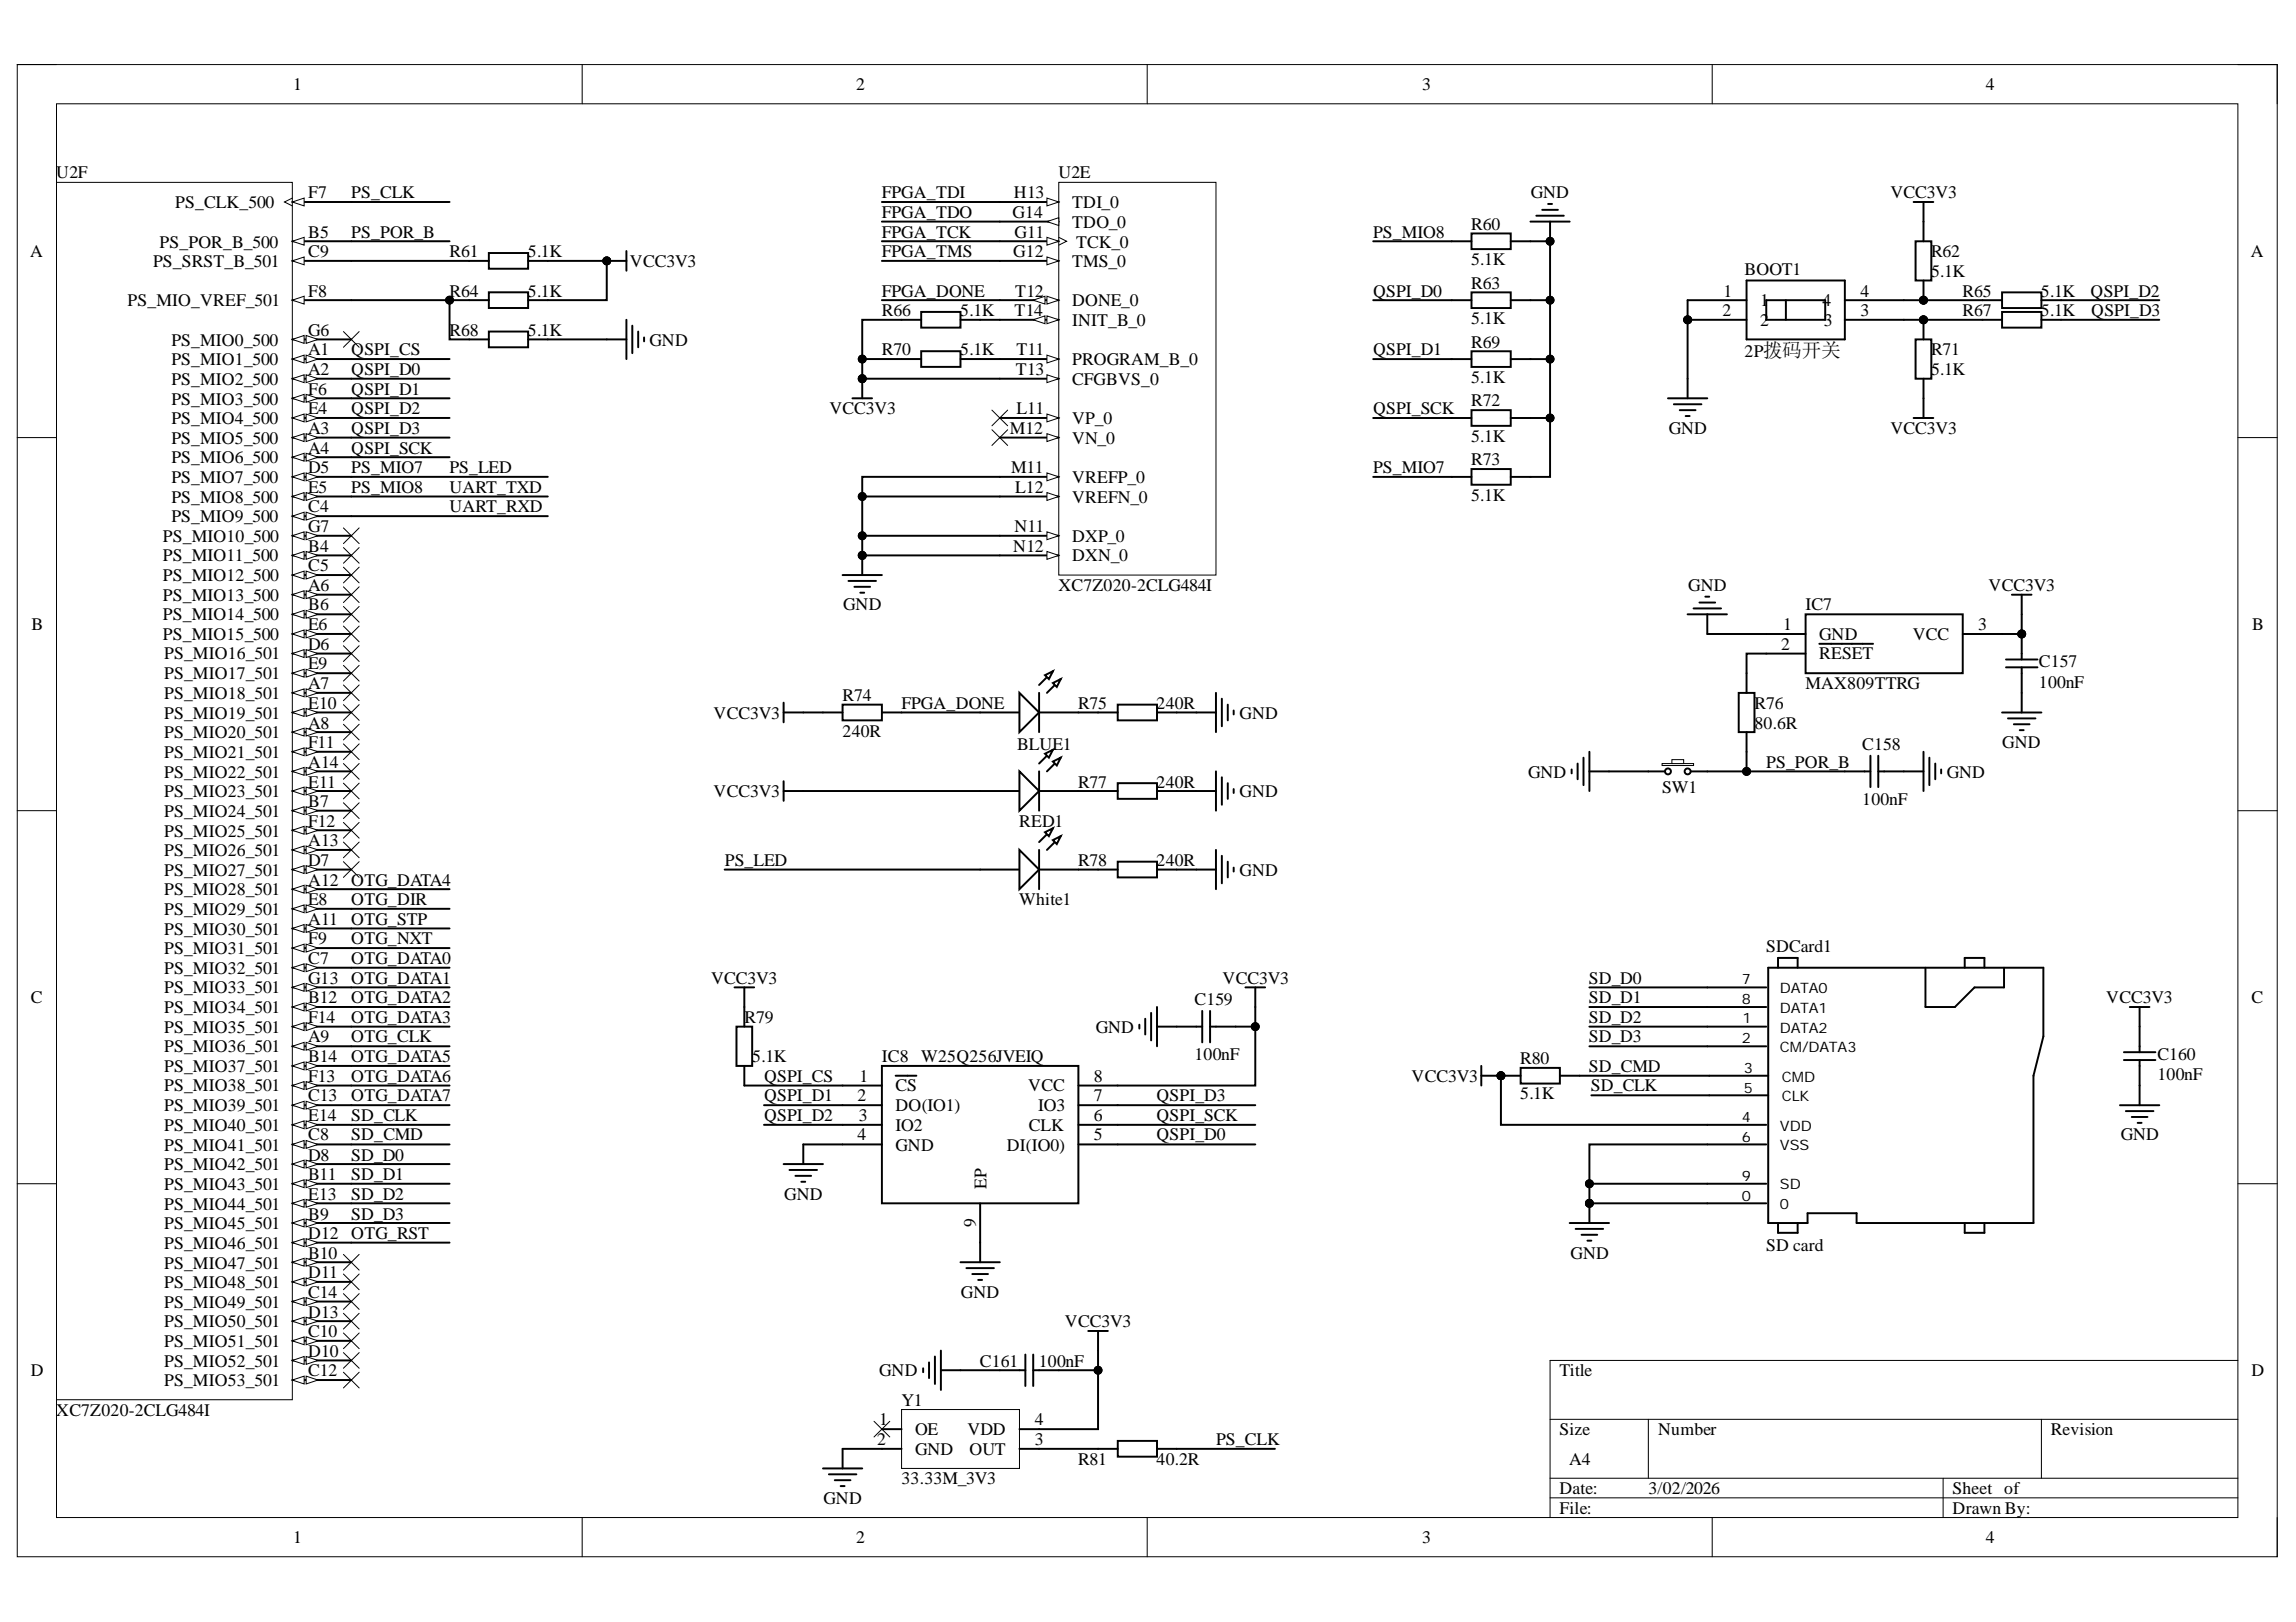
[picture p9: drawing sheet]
<svg xmlns="http://www.w3.org/2000/svg" width="297mm" height="210mm" viewBox="0 0 297 210" stroke-linecap="round" stroke-linejoin="round" font-family="sans-serif">
<defs><g id="words">
<g font-size="3.5">
<text x="248" y="38.1">PIR6201</text>
<text x="248" y="43.4">PIR7102</text>
<text x="260.7" y="83.9">PIC15702</text>
</g>
<g font-size="2.3">
<text x="37.9" y="11.7">1</text>
<text x="110.8" y="11.7">2</text>
<text x="184" y="11.7">3</text>
<text x="256.9" y="11.7">4</text>
<text x="7.3" y="23.1">U2F</text>
<text x="136.9" y="23.1">U2E</text>
<text x="22.7" y="26.9">PS_CLK_500</text>
<text x="39.9" y="25.6">F7</text>
<text x="45.4" y="25.6">PS_CLK</text>
<text x="114.1" y="25.6">FPGA_TDI</text>
<text x="114.1" y="28.2">FPGA_TDO</text>
<text x="131" y="28.2">G14</text>
<text x="131.2" y="25.6">H13</text>
<text x="138.7" y="29.5">TDO_0</text>
<text x="138.7" y="26.9">TDI_0</text>
<text x="190.3" y="29.8">R60</text>
<text x="198" y="25.6">GND</text>
<text x="244.6" y="25.6">VCC3V3</text>
<text x="3.9" y="33.3">A</text>
<text x="19.8" y="34.6">PS_SRST_B_501</text>
<text x="20.6" y="32">PS_POR_B_500</text>
<text x="39.9" y="33.3">C9</text>
<text x="39.9" y="30.8">B5</text>
<text x="45.4" y="30.8">PS_POR_B</text>
<text x="58.1" y="33.3">R61</text>
<text x="68.3" y="33.3">5.1K</text>
<text x="81.5" y="34.6">VCC3V3</text>
<text x="114.1" y="33.3">FPGA_TMS</text>
<text x="114.1" y="30.8">FPGA_TCK</text>
<text x="131.1" y="33.3">G12</text>
<text x="131.3" y="30.8">G11</text>
<text x="138.7" y="34.6">TMS_0</text>
<text x="139.2" y="32">TCK_0</text>
<text x="177.6" y="30.8">PS_MIO8</text>
<text x="190.3" y="34.3">5.1K</text>
<text x="225.7" y="35.6">BOOT1</text>
<text x="249.8" y="35.9">5.1K</text>
<text x="249.8" y="33.3">R62</text>
<text x="291.2" y="33.3">A</text>
<text x="16.5" y="39.7">PS_MIO_VREF_501</text>
<text x="39.9" y="38.4">F8</text>
<text x="58.1" y="38.4">R64</text>
<text x="68.3" y="38.4">5.1K</text>
<text x="114.1" y="38.4">FPGA_DONE</text>
<text x="114.1" y="40.9">R66</text>
<text x="124.2" y="40.9">5.1K</text>
<text x="131.3" y="40.9">T14</text>
<text x="131.3" y="38.4">T12</text>
<text x="138.7" y="39.7">DONE_0</text>
<text x="177.6" y="38.4">QSPI_D0</text>
<text x="190.3" y="41.9">5.1K</text>
<text x="190.3" y="37.4">R63</text>
<text x="222.8" y="40.9">2</text>
<text x="223" y="38.4">1</text>
<text x="227.7" y="39.7">1</text>
<text x="235.8" y="39.7">4</text>
<text x="240.7" y="40.9">3</text>
<text x="240.7" y="38.4">4</text>
<text x="253.9" y="38.4">R65</text>
<text x="253.9" y="40.9">R67</text>
<text x="264" y="38.4">5.1K</text>
<text x="264" y="40.9">5.1K</text>
<text x="270.5" y="38.4">QSPI_D2</text>
<text x="270.6" y="40.9">QSPI_D3</text>
<text x="22.2" y="47.3">PS_MIO1_500</text>
<text x="22.2" y="44.7">PS_MIO0_500</text>
<text x="39.9" y="46">A1</text>
<text x="39.9" y="43.5">G6</text>
<text x="45.4" y="46">QSPI_CS</text>
<text x="58.1" y="43.5">R68</text>
<text x="68.3" y="43.5">5.1K</text>
<text x="84" y="44.7">GND</text>
<text x="114.1" y="46">R70</text>
<text x="124.2" y="46">5.1K</text>
<text x="131.5" y="46">T11</text>
<text x="138.7" y="47.3">PROGRAM_B_0</text>
<text x="138.7" y="42.2">INIT_B_0</text>
<text x="177.6" y="46">QSPI_D1</text>
<text x="190.3" y="45">R69</text>
<text x="225.7" y="46.3">2P拨码开关</text>
<text x="227.7" y="42.2">2</text>
<text x="235.9" y="42.2">3</text>
<text x="249.8" y="46">R71</text>
<text x="22.2" y="52.3">PS_MIO3_500</text>
<text x="22.2" y="49.8">PS_MIO2_500</text>
<text x="39.9" y="53.6">E4</text>
<text x="39.9" y="51.1">F6</text>
<text x="39.9" y="48.5">A2</text>
<text x="45.4" y="48.5">QSPI_D0</text>
<text x="45.4" y="51.1">QSPI_D1</text>
<text x="45.4" y="53.6">QSPI_D2</text>
<text x="107.3" y="53.6">VCC3V3</text>
<text x="131.4" y="48.5">T13</text>
<text x="131.5" y="53.6">L11</text>
<text x="138.7" y="49.8">CFGBVS_0</text>
<text x="177.6" y="53.6">QSPI_SCK</text>
<text x="190.3" y="49.6">5.1K</text>
<text x="190.3" y="52.6">R72</text>
<text x="249.8" y="48.5">5.1K</text>
<text x="22.2" y="60">PS_MIO6_500</text>
<text x="22.2" y="57.4">PS_MIO5_500</text>
<text x="22.2" y="54.9">PS_MIO4_500</text>
<text x="39.9" y="58.7">A4</text>
<text x="39.9" y="56.2">A3</text>
<text x="45.4" y="56.2">QSPI_D3</text>
<text x="45.4" y="58.7">QSPI_SCK</text>
<text x="130.7" y="56.2">M12</text>
<text x="138.7" y="57.4">VN_0</text>
<text x="138.7" y="54.9">VP_0</text>
<text x="190.3" y="57.2">5.1K</text>
<text x="215.9" y="56.2">GND</text>
<text x="244.6" y="56.2">VCC3V3</text>
<text x="22.2" y="65">PS_MIO8_500</text>
<text x="22.2" y="62.5">PS_MIO7_500</text>
<text x="39.9" y="63.8">E5</text>
<text x="39.9" y="61.2">D5</text>
<text x="45.4" y="61.2">PS_MIO7</text>
<text x="45.4" y="63.8">PS_MIO8</text>
<text x="58.1" y="63.8">UART_TXD</text>
<text x="58.1" y="61.2">PS_LED</text>
<text x="130.8" y="61.2">M11</text>
<text x="131.3" y="63.8">L12</text>
<text x="138.7" y="65">VREFN_0</text>
<text x="138.7" y="62.5">VREFP_0</text>
<text x="177.6" y="61.2">PS_MIO7</text>
<text x="190.3" y="64.8">5.1K</text>
<text x="190.3" y="60.2">R73</text>
<text x="21.1" y="70.1">PS_MIO10_500</text>
<text x="22.2" y="67.6">PS_MIO9_500</text>
<text x="39.9" y="71.4">B4</text>
<text x="39.9" y="68.8">G7</text>
<text x="39.9" y="66.3">C4</text>
<text x="58.1" y="66.3">UART_RXD</text>
<text x="131.1" y="71.4">N12</text>
<text x="131.3" y="68.8">N11</text>
<text x="138.7" y="70.1">DXP_0</text>
<text x="21.1" y="77.7">PS_MIO13_500</text>
<text x="21.1" y="75.2">PS_MIO12_500</text>
<text x="21.1" y="72.6">PS_MIO11_500</text>
<text x="39.9" y="76.5">A6</text>
<text x="39.9" y="73.9">C5</text>
<text x="136.9" y="76.5">XC7Z020-2CLG484I</text>
<text x="138.7" y="72.6">DXN_0</text>
<text x="218.4" y="76.5">GND</text>
<text x="257.3" y="76.5">VCC3V3</text>
<text x="4.1" y="81.5">B</text>
<text x="21.1" y="82.8">PS_MIO15_500</text>
<text x="21.1" y="80.3">PS_MIO14_500</text>
<text x="39.9" y="81.5">E6</text>
<text x="39.9" y="79">B6</text>
<text x="109.1" y="79">GND</text>
<text x="230.7" y="81.5">1</text>
<text x="233.6" y="79">IC7</text>
<text x="235.3" y="82.8">GND</text>
<text x="247.5" y="82.8">VCC</text>
<text x="255.9" y="81.5">3</text>
<text x="291.4" y="81.5">B</text>
<text x="21.2" y="87.9">PS_MIO17_501</text>
<text x="21.2" y="85.3">PS_MIO16_501</text>
<text x="39.9" y="89.2">A7</text>
<text x="39.9" y="86.6">E9</text>
<text x="39.9" y="84.1">D6</text>
<text x="230.4" y="84.1">2</text>
<text x="233.6" y="89.2">MAX809TTRG</text>
<text x="235.3" y="85.3">RESET</text>
<text x="263.8" y="89">100nF</text>
<text x="263.8" y="86.3">C157</text>
<text x="21.2" y="95.6">PS_MIO20_501</text>
<text x="21.2" y="93">PS_MIO19_501</text>
<text x="21.2" y="90.5">PS_MIO18_501</text>
<text x="39.9" y="94.3">A8</text>
<text x="39.9" y="91.8">E10</text>
<text x="92.3" y="93">VCC3V3</text>
<text x="109" y="95.3">240R</text>
<text x="109" y="90.7">R74</text>
<text x="116.6" y="91.8">FPGA_DONE</text>
<text x="139.5" y="91.8">R75</text>
<text x="149.6" y="91.8">240R</text>
<text x="160.4" y="93">GND</text>
<text x="227" y="94.3">80.6R</text>
<text x="227" y="91.8">R76</text>
<text x="21.2" y="100.6">PS_MIO22_501</text>
<text x="21.2" y="98.1">PS_MIO21_501</text>
<text x="39.9" y="101.9">E11</text>
<text x="39.9" y="99.4">A14</text>
<text x="39.9" y="96.8">F11</text>
<text x="131.6" y="97.1">BLUE1</text>
<text x="139.5" y="101.9">R77</text>
<text x="149.6" y="101.9">240R</text>
<text x="197.7" y="100.6">GND</text>
<text x="228.5" y="99.4">PS_POR_B</text>
<text x="240.9" y="97.1">C158</text>
<text x="251.9" y="100.6">GND</text>
<text x="259" y="96.8">GND</text>
<text x="21.2" y="105.7">PS_MIO24_501</text>
<text x="21.2" y="103.2">PS_MIO23_501</text>
<text x="39.9" y="107">F12</text>
<text x="39.9" y="104.4">B7</text>
<text x="92.3" y="103.2">VCC3V3</text>
<text x="131.8" y="107">RED1</text>
<text x="160.4" y="103.2">GND</text>
<text x="215" y="102.7">SW1</text>
<text x="240.9" y="104.2">100nF</text>
<text x="21.2" y="113.3">PS_MIO27_501</text>
<text x="21.2" y="110.8">PS_MIO26_501</text>
<text x="21.2" y="108.3">PS_MIO25_501</text>
<text x="39.9" y="112.1">D7</text>
<text x="39.9" y="109.5">A13</text>
<text x="93.8" y="112.1">PS_LED</text>
<text x="139.5" y="112.1">R78</text>
<text x="149.6" y="112.1">240R</text>
<text x="160.4" y="113.3">GND</text>
<text x="21.2" y="118.4">PS_MIO29_501</text>
<text x="21.2" y="115.9">PS_MIO28_501</text>
<text x="39.9" y="119.7">A11</text>
<text x="39.9" y="117.1">E8</text>
<text x="39.9" y="114.6">A12</text>
<text x="45.4" y="114.6">OTG_DATA4</text>
<text x="45.4" y="117.1">OTG_DIR</text>
<text x="45.4" y="119.7">OTG_STP</text>
<text x="131.8" y="117.1">White1</text>
<text x="21.2" y="123.5">PS_MIO31_501</text>
<text x="21.2" y="120.9">PS_MIO30_501</text>
<text x="39.9" y="124.7">C7</text>
<text x="39.9" y="122.2">F9</text>
<text x="45.4" y="122.2">OTG_NXT</text>
<text x="45.4" y="124.7">OTG_DATA0</text>
<text x="228.5" y="123.2">SDCard1</text>
<text x="4" y="129.8">C</text>
<text x="21.2" y="131.1">PS_MIO34_501</text>
<text x="21.2" y="128.6">PS_MIO33_501</text>
<text x="21.2" y="126">PS_MIO32_501</text>
<text x="39.9" y="129.8">B12</text>
<text x="39.9" y="127.3">G13</text>
<text x="45.4" y="127.3">OTG_DATA1</text>
<text x="45.4" y="129.8">OTG_DATA2</text>
<text x="92" y="127.3">VCC3V3</text>
<text x="154.5" y="130.1">C159</text>
<text x="158.2" y="127.3">VCC3V3</text>
<text x="205.6" y="127.3">SD_D0</text>
<text x="205.6" y="129.8">SD_D1</text>
<text x="272.5" y="129.8">VCC3V3</text>
<text x="291.3" y="129.8">C</text>
<text x="21.2" y="136.2">PS_MIO36_501</text>
<text x="21.2" y="133.6">PS_MIO35_501</text>
<text x="39.9" y="137.4">B14</text>
<text x="39.9" y="134.9">A9</text>
<text x="39.9" y="132.4">F14</text>
<text x="45.4" y="137.4">OTG_DATA5</text>
<text x="45.4" y="134.9">OTG_CLK</text>
<text x="45.4" y="132.4">OTG_DATA3</text>
<text x="96.3" y="132.4">R79</text>
<text x="97.3" y="137.4">5.1K</text>
<text x="114.1" y="137.4">IC8</text>
<text x="119.2" y="137.4">W25Q256JVEIQ</text>
<text x="141.8" y="133.6">GND</text>
<text x="154.5" y="137.2">100nF</text>
<text x="196.7" y="137.7">R80</text>
<text x="205.6" y="132.4">SD_D2</text>
<text x="205.6" y="134.9">SD_D3</text>
<text x="279.1" y="137.2">C160</text>
<text x="21.2" y="143.8">PS_MIO39_501</text>
<text x="21.2" y="141.2">PS_MIO38_501</text>
<text x="21.2" y="138.7">PS_MIO37_501</text>
<text x="39.9" y="142.5">C13</text>
<text x="39.9" y="140">F13</text>
<text x="45.4" y="142.5">OTG_DATA7</text>
<text x="45.4" y="140">OTG_DATA6</text>
<text x="98.8" y="140">QSPI_CS</text>
<text x="98.8" y="142.5">QSPI_D1</text>
<text x="110.9" y="142.5">2</text>
<text x="111.2" y="140">1</text>
<text x="115.9" y="141.2">CS</text>
<text x="115.9" y="143.8">DO(IO1)</text>
<text x="133" y="141.2">VCC</text>
<text x="134.3" y="143.8">IO3</text>
<text x="141.5" y="140">8</text>
<text x="141.5" y="142.5">7</text>
<text x="149.6" y="142.5">QSPI_D3</text>
<text x="182.6" y="140">VCC3V3</text>
<text x="196.7" y="142.3">5.1K</text>
<text x="205.6" y="138.7">SD_CMD</text>
<text x="205.8" y="141.2">SD_CLK</text>
<text x="279.1" y="139.7">100nF</text>
<text x="21.2" y="148.9">PS_MIO41_501</text>
<text x="21.2" y="146.3">PS_MIO40_501</text>
<text x="39.9" y="147.6">C8</text>
<text x="39.9" y="145">E14</text>
<text x="45.4" y="147.6">SD_CMD</text>
<text x="45.4" y="145">SD_CLK</text>
<text x="98.8" y="145">QSPI_D2</text>
<text x="110.9" y="147.6">4</text>
<text x="111.1" y="145">3</text>
<text x="115.9" y="146.3">IO2</text>
<text x="115.9" y="148.9">GND</text>
<text x="130.2" y="148.9">DI(IO0)</text>
<text x="133.1" y="146.3">CLK</text>
<text x="141.5" y="145">6</text>
<text x="141.5" y="147.6">5</text>
<text x="149.6" y="145">QSPI_SCK</text>
<text x="149.6" y="147.6">QSPI_D0</text>
<text x="274.4" y="147.6">GND</text>
<text x="21.2" y="154">PS_MIO43_501</text>
<text x="21.2" y="151.5">PS_MIO42_501</text>
<text x="39.9" y="155.3">E13</text>
<text x="39.9" y="152.7">B11</text>
<text x="39.9" y="150.2">D8</text>
<text x="45.4" y="155.3">SD_D2</text>
<text x="45.4" y="152.7">SD_D1</text>
<text x="45.4" y="150.2">SD_D0</text>
<text x="101.5" y="155.3">GND</text>
<text x="127.6" y="153.9" transform="rotate(-90 127.6 153.9)">EP</text>
<text x="21.2" y="161.6">PS_MIO46_501</text>
<text x="21.2" y="159.1">PS_MIO45_501</text>
<text x="21.2" y="156.5">PS_MIO44_501</text>
<text x="39.9" y="160.4">D12</text>
<text x="39.9" y="157.8">B9</text>
<text x="45.4" y="157.8">SD_D3</text>
<text x="45.4" y="160.4">OTG_RST</text>
<text x="126.3" y="158.8" transform="rotate(-90 126.3 158.8)">9</text>
<text x="228.5" y="161.9">SD card</text>
<text x="21.2" y="166.7">PS_MIO48_501</text>
<text x="21.2" y="164.2">PS_MIO47_501</text>
<text x="39.9" y="168">C14</text>
<text x="39.9" y="165.4">D11</text>
<text x="39.9" y="162.9">B10</text>
<text x="124.3" y="168">GND</text>
<text x="203.2" y="162.9">GND</text>
<text x="21.2" y="171.8">PS_MIO50_501</text>
<text x="21.2" y="169.2">PS_MIO49_501</text>
<text x="39.9" y="173">C10</text>
<text x="39.9" y="170.5">D13</text>
<text x="137.8" y="171.8">VCC3V3</text>
<text x="4" y="178.1">D</text>
<text x="21.2" y="179.4">PS_MIO53_501</text>
<text x="21.2" y="176.8">PS_MIO52_501</text>
<text x="21.2" y="174.3">PS_MIO51_501</text>
<text x="39.9" y="178.1">C12</text>
<text x="39.9" y="175.6">D10</text>
<text x="113.7" y="178.1">GND</text>
<text x="126.8" y="176.8">C161</text>
<text x="134.4" y="176.8">100nF</text>
<text x="201.8" y="178.1">Title</text>
<text x="291.3" y="178.1">D</text>
<text x="7.3" y="183.2">XC7Z020-2CLG484I</text>
<text x="113.7" y="184.5">1</text>
<text x="116.6" y="181.9">Y1</text>
<text x="118.4" y="185.7">OE</text>
<text x="125.2" y="185.7">VDD</text>
<text x="133.9" y="184.5">4</text>
<text x="201.8" y="185.7">Size</text>
<text x="214.5" y="185.7">Number</text>
<text x="265.3" y="185.7">Revision</text>
<text x="113.5" y="187">2</text>
<text x="118.4" y="188.3">GND</text>
<text x="125.4" y="188.3">OUT</text>
<text x="133.9" y="187">3</text>
<text x="139.5" y="189.5">R81</text>
<text x="149.6" y="189.5">40.2R</text>
<text x="157.3" y="187">PS_CLK</text>
<text x="203" y="189.5">A4</text>
<text x="106.5" y="194.6">GND</text>
<text x="116.6" y="192.1">33.33M_3V3</text>
<text x="201.8" y="193.3">Date:</text>
<text x="201.8" y="195.9">File:</text>
<text x="213.3" y="193.3">3/02/2026</text>
<text x="252.6" y="193.3">Sheet of</text>
<text x="252.6" y="195.9">Drawn By:</text>
<text x="37.9" y="199.7">1</text>
<text x="110.8" y="199.7">2</text>
<text x="184" y="199.7">3</text>
<text x="256.9" y="199.7">4</text>
</g>
<g font-size="1.9">
<text x="225.4" y="127.4">7</text>
<text x="225.4" y="129.9">8</text>
<text x="230.3" y="128.6">DATA0</text>
<text x="230.3" y="131.1">DATA1</text>
<text x="225.4" y="135">2</text>
<text x="225.4" y="132.4">1</text>
<text x="230.3" y="133.6">DATA2</text>
<text x="230.3" y="136.2">CM/DATA3</text>
<text x="225.6" y="138.9">3</text>
<text x="225.6" y="141.4">5</text>
<text x="230.5" y="140">CMD</text>
<text x="230.5" y="142.5">CLK</text>
<text x="225.4" y="145.2">4</text>
<text x="225.4" y="147.8">6</text>
<text x="230.3" y="146.3">VDD</text>
<text x="230.3" y="148.9">VSS</text>
<text x="225.4" y="152.8">9</text>
<text x="225.4" y="155.4">0</text>
<text x="230.3" y="153.9">SD</text>
<text x="230.3" y="156.5">0</text>
</g>
<g font-size="1.1">
<text x="217.7" y="41.7">PIBOOT102</text>
<text x="193.3" y="139.4">PIR8002</text>
</g>
</g></defs>
<path d="M2.2 8.4h292.4v193.1h-292.4z" fill="none" stroke="#000" stroke-width=".13"/>
<path d="M7.3 13.4h282.2v183h-282.2z" fill-rule="evenodd" fill="#fff"/>
<g fill="none" stroke="#000" stroke-width=".13">
<path d="M2.2 8.4h5.1M7.3 13.4h282.2v183h-282.2zM75.3 8.4v5M148.4 8.4v5M221.5 8.4v5M289.5 8.4h5.1v5M2.2 56.6h5.1M289.5 56.6h5.1M2.2 104.9h5.1M289.5 104.9h5.1M2.2 153.2h5.1M289.5 153.2h5.1"/>
<path d="M289.5 176.1h-89v20.3M75.3 196.4v5.1M148.4 196.4v5.1M200.5 183.7h89M200.5 191.3h89M200.5 193.8h89M213.3 183.7v7.6M221.5 196.4v5.1M251.4 191.3v5.1M264.1 183.7v7.6M294.6 196.4v5.1"/>
</g>
<path d="M7.3 23.6h30.5v157.5h-30.5z" fill-rule="evenodd" fill="#fff"/>
<path d="M7.3 23.6h30.5v157.5h-30.5z" fill="none" stroke="#000" stroke-width=".13"/>
<path d="M37.8 178.6h7.6" fill="none" stroke="#000" stroke-width=".25"/>
<path d="M37.8 178.6l1.6-.5v1z" fill="#fff"/>
<path d="M37.8 178.6l1.6-.5v1z" fill="none" stroke="#000" stroke-width=".13"/>
<path d="M39.6 178.1l1.5 .5-1.5 .5z" fill="#fff"/>
<path d="M39.6 178.1l1.5 .5-1.5 .5z" fill="none" stroke="#000" stroke-width=".13"/>
<path d="M37.8 176.1h7.6" fill="none" stroke="#000" stroke-width=".25"/>
<path d="M37.8 176.1l1.6-.6v1.1z" fill="#fff"/>
<path d="M37.8 176.1l1.6-.6v1.1z" fill="none" stroke="#000" stroke-width=".13"/>
<path d="M39.6 175.5l1.5 .6-1.5 .5z" fill="#fff"/>
<path d="M39.6 175.5l1.5 .6-1.5 .5z" fill="none" stroke="#000" stroke-width=".13"/>
<path d="M37.8 173.5h7.6" fill="none" stroke="#000" stroke-width=".25"/>
<path d="M37.8 173.5l1.6-.5v1z" fill="#fff"/>
<path d="M37.8 173.5l1.6-.5v1z" fill="none" stroke="#000" stroke-width=".13"/>
<path d="M39.6 173l1.5 .5-1.5 .5z" fill="#fff"/>
<path d="M39.6 173l1.5 .5-1.5 .5z" fill="none" stroke="#000" stroke-width=".13"/>
<path d="M37.8 171h7.6" fill="none" stroke="#000" stroke-width=".25"/>
<path d="M37.8 171l1.5-.5v1z" fill="#fff"/>
<path d="M37.8 171l1.5-.5v1z" fill="none" stroke="#000" stroke-width=".13"/>
<path d="M39.6 170.5l1.5 .5-1.5 .5z" fill="#fff"/>
<path d="M39.6 170.5l1.5 .5-1.5 .5z" fill="none" stroke="#000" stroke-width=".13"/>
<path d="M37.8 168.4h7.6" fill="none" stroke="#000" stroke-width=".25"/>
<path d="M37.8 168.4l1.5-.5v1z" fill="#fff"/>
<path d="M37.8 168.4l1.5-.5v1z" fill="none" stroke="#000" stroke-width=".13"/>
<path d="M39.6 167.9l1.5 .5-1.5 .5z" fill="#fff"/>
<path d="M39.6 167.9l1.5 .5-1.5 .5z" fill="none" stroke="#000" stroke-width=".13"/>
<path d="M37.8 165.9h7.6" fill="none" stroke="#000" stroke-width=".25"/>
<path d="M37.8 165.9l1.5-.5v1z" fill="#fff"/>
<path d="M37.8 165.9l1.5-.5v1z" fill="none" stroke="#000" stroke-width=".13"/>
<path d="M39.6 165.4l1.5 .5-1.5 .5z" fill="#fff"/>
<path d="M39.6 165.4l1.5 .5-1.5 .5z" fill="none" stroke="#000" stroke-width=".13"/>
<path d="M37.8 163.3h7.6" fill="none" stroke="#000" stroke-width=".25"/>
<path d="M37.8 163.3l1.5-.5v1.1z" fill="#fff"/>
<path d="M37.8 163.3l1.5-.5v1.1z" fill="none" stroke="#000" stroke-width=".13"/>
<path d="M39.6 162.8l1.5 .5-1.5 .6z" fill="#fff"/>
<path d="M39.6 162.8l1.5 .5-1.5 .6z" fill="none" stroke="#000" stroke-width=".13"/>
<path d="M37.8 160.8h7.6" fill="none" stroke="#000" stroke-width=".25"/>
<path d="M37.8 160.8l1.5-.5v1z" fill="#fff"/>
<path d="M37.8 160.8l1.5-.5v1z" fill="none" stroke="#000" stroke-width=".13"/>
<path d="M39.6 160.3l1.5 .5-1.5 .5z" fill="#fff"/>
<path d="M39.6 160.3l1.5 .5-1.5 .5z" fill="none" stroke="#000" stroke-width=".13"/>
<path d="M37.8 158.3h7.6" fill="none" stroke="#000" stroke-width=".25"/>
<path d="M37.8 158.3l1.5-.5v1z" fill="#fff"/>
<path d="M37.8 158.3l1.5-.5v1z" fill="none" stroke="#000" stroke-width=".13"/>
<path d="M39.6 157.8l1.5 .5-1.5 .5z" fill="#fff"/>
<path d="M39.6 157.8l1.5 .5-1.5 .5z" fill="none" stroke="#000" stroke-width=".13"/>
<path d="M37.8 155.7h7.6" fill="none" stroke="#000" stroke-width=".25"/>
<path d="M37.8 155.7l1.5-.5v1z" fill="#fff"/>
<path d="M37.8 155.7l1.5-.5v1z" fill="none" stroke="#000" stroke-width=".13"/>
<path d="M39.6 155.2l1.5 .5-1.5 .5z" fill="#fff"/>
<path d="M39.6 155.2l1.5 .5-1.5 .5z" fill="none" stroke="#000" stroke-width=".13"/>
<path d="M37.8 153.2h7.6" fill="none" stroke="#000" stroke-width=".25"/>
<path d="M37.8 153.2l1.5-.5v1z" fill="#fff"/>
<path d="M37.8 153.2l1.5-.5v1z" fill="none" stroke="#000" stroke-width=".13"/>
<path d="M39.6 152.7l1.5 .5-1.5 .5z" fill="#fff"/>
<path d="M39.6 152.7l1.5 .5-1.5 .5z" fill="none" stroke="#000" stroke-width=".13"/>
<path d="M37.8 150.6h7.6" fill="none" stroke="#000" stroke-width=".25"/>
<path d="M37.8 150.6l1.5-.5v1.1z" fill="#fff"/>
<path d="M37.8 150.6l1.5-.5v1.1z" fill="none" stroke="#000" stroke-width=".13"/>
<path d="M39.6 150.1l1.5 .5-1.5 .6z" fill="#fff"/>
<path d="M39.6 150.1l1.5 .5-1.5 .6z" fill="none" stroke="#000" stroke-width=".13"/>
<path d="M37.8 148.1h7.6" fill="none" stroke="#000" stroke-width=".25"/>
<path d="M37.8 148.1l1.5-.5v1z" fill="#fff"/>
<path d="M37.8 148.1l1.5-.5v1z" fill="none" stroke="#000" stroke-width=".13"/>
<path d="M39.6 147.6l1.5 .5-1.5 .5z" fill="#fff"/>
<path d="M39.6 147.6l1.5 .5-1.5 .5z" fill="none" stroke="#000" stroke-width=".13"/>
<path d="M37.8 145.6h7.6" fill="none" stroke="#000" stroke-width=".25"/>
<path d="M37.8 145.6l1.5-.5v1z" fill="#fff"/>
<path d="M37.8 145.6l1.5-.5v1z" fill="none" stroke="#000" stroke-width=".13"/>
<path d="M39.6 145.1l1.5 .5-1.5 .5z" fill="#fff"/>
<path d="M39.6 145.1l1.5 .5-1.5 .5z" fill="none" stroke="#000" stroke-width=".13"/>
<path d="M37.8 143h7.6" fill="none" stroke="#000" stroke-width=".25"/>
<path d="M37.8 143l1.5-.5v1z" fill="#fff"/>
<path d="M37.8 143l1.5-.5v1z" fill="none" stroke="#000" stroke-width=".13"/>
<path d="M39.6 142.5l1.5 .5-1.5 .5z" fill="#fff"/>
<path d="M39.6 142.5l1.5 .5-1.5 .5z" fill="none" stroke="#000" stroke-width=".13"/>
<path d="M37.8 140.5h7.6" fill="none" stroke="#000" stroke-width=".25"/>
<path d="M37.8 140.5l1.5-.5v1z" fill="#fff"/>
<path d="M37.8 140.5l1.5-.5v1z" fill="none" stroke="#000" stroke-width=".13"/>
<path d="M39.6 140l1.5 .5-1.5 .5z" fill="#fff"/>
<path d="M39.6 140l1.5 .5-1.5 .5z" fill="none" stroke="#000" stroke-width=".13"/>
<path d="M37.8 137.9h7.6" fill="none" stroke="#000" stroke-width=".25"/>
<path d="M37.8 137.9l1.5-.5v1z" fill="#fff"/>
<path d="M37.8 137.9l1.5-.5v1z" fill="none" stroke="#000" stroke-width=".13"/>
<path d="M39.6 137.4l1.5 .5-1.5 .5z" fill="#fff"/>
<path d="M39.6 137.4l1.5 .5-1.5 .5z" fill="none" stroke="#000" stroke-width=".13"/>
<path d="M37.8 135.4h7.6" fill="none" stroke="#000" stroke-width=".25"/>
<path d="M37.8 135.4l1.5-.5v1z" fill="#fff"/>
<path d="M37.8 135.4l1.5-.5v1z" fill="none" stroke="#000" stroke-width=".13"/>
<path d="M39.6 134.9l1.5 .5-1.5 .5z" fill="#fff"/>
<path d="M39.6 134.9l1.5 .5-1.5 .5z" fill="none" stroke="#000" stroke-width=".13"/>
<path d="M37.8 132.9h7.6" fill="none" stroke="#000" stroke-width=".25"/>
<path d="M37.8 132.9l1.5-.6v1.1z" fill="#fff"/>
<path d="M37.8 132.9l1.5-.6v1.1z" fill="none" stroke="#000" stroke-width=".13"/>
<path d="M39.6 132.3l1.5 .6-1.5 .5z" fill="#fff"/>
<path d="M39.6 132.3l1.5 .6-1.5 .5z" fill="none" stroke="#000" stroke-width=".13"/>
<path d="M37.8 130.3h7.6" fill="none" stroke="#000" stroke-width=".25"/>
<path d="M37.8 130.3l1.5-.5v1z" fill="#fff"/>
<path d="M37.8 130.3l1.5-.5v1z" fill="none" stroke="#000" stroke-width=".13"/>
<path d="M39.6 129.8l1.5 .5-1.5 .5z" fill="#fff"/>
<path d="M39.6 129.8l1.5 .5-1.5 .5z" fill="none" stroke="#000" stroke-width=".13"/>
<path d="M37.8 127.8h7.6" fill="none" stroke="#000" stroke-width=".25"/>
<path d="M37.8 127.8l1.5-.5v1z" fill="#fff"/>
<path d="M37.8 127.8l1.5-.5v1z" fill="none" stroke="#000" stroke-width=".13"/>
<path d="M39.6 127.3l1.5 .5-1.5 .5z" fill="#fff"/>
<path d="M39.6 127.3l1.5 .5-1.5 .5z" fill="none" stroke="#000" stroke-width=".13"/>
<path d="M37.8 125.2h7.6" fill="none" stroke="#000" stroke-width=".25"/>
<path d="M37.8 125.2l1.5-.5v1z" fill="#fff"/>
<path d="M37.8 125.2l1.5-.5v1z" fill="none" stroke="#000" stroke-width=".13"/>
<path d="M39.6 124.7l1.5 .5-1.5 .5z" fill="#fff"/>
<path d="M39.6 124.7l1.5 .5-1.5 .5z" fill="none" stroke="#000" stroke-width=".13"/>
<path d="M37.8 122.7h7.6" fill="none" stroke="#000" stroke-width=".25"/>
<path d="M37.8 122.7l1.5-.5v1z" fill="#fff"/>
<path d="M37.8 122.7l1.5-.5v1z" fill="none" stroke="#000" stroke-width=".13"/>
<path d="M39.6 122.2l1.5 .5-1.5 .5z" fill="#fff"/>
<path d="M39.6 122.2l1.5 .5-1.5 .5z" fill="none" stroke="#000" stroke-width=".13"/>
<path d="M37.8 120.2h7.6" fill="none" stroke="#000" stroke-width=".25"/>
<path d="M37.8 120.2l1.5-.6v1.1z" fill="#fff"/>
<path d="M37.8 120.2l1.5-.6v1.1z" fill="none" stroke="#000" stroke-width=".13"/>
<path d="M39.6 119.6l1.5 .6-1.5 .5z" fill="#fff"/>
<path d="M39.6 119.6l1.5 .6-1.5 .5z" fill="none" stroke="#000" stroke-width=".13"/>
<path d="M37.8 117.6h7.6" fill="none" stroke="#000" stroke-width=".25"/>
<path d="M37.8 117.6l1.5-.5v1z" fill="#fff"/>
<path d="M37.8 117.6l1.5-.5v1z" fill="none" stroke="#000" stroke-width=".13"/>
<path d="M39.6 117.1l1.5 .5-1.5 .5z" fill="#fff"/>
<path d="M39.6 117.1l1.5 .5-1.5 .5z" fill="none" stroke="#000" stroke-width=".13"/>
<path d="M37.8 115.1h7.6" fill="none" stroke="#000" stroke-width=".25"/>
<path d="M37.8 115.1l1.5-.5v1z" fill="#fff"/>
<path d="M37.8 115.1l1.5-.5v1z" fill="none" stroke="#000" stroke-width=".13"/>
<path d="M39.6 114.6l1.5 .5-1.5 .5z" fill="#fff"/>
<path d="M39.6 114.6l1.5 .5-1.5 .5z" fill="none" stroke="#000" stroke-width=".13"/>
<path d="M37.8 112.5h7.6" fill="none" stroke="#000" stroke-width=".25"/>
<path d="M37.8 112.5l1.5-.5v1z" fill="#fff"/>
<path d="M37.8 112.5l1.5-.5v1z" fill="none" stroke="#000" stroke-width=".13"/>
<path d="M39.6 112l1.5 .5-1.5 .5z" fill="#fff"/>
<path d="M39.6 112l1.5 .5-1.5 .5z" fill="none" stroke="#000" stroke-width=".13"/>
<path d="M37.8 110h7.6" fill="none" stroke="#000" stroke-width=".25"/>
<path d="M37.8 110l1.5-.5v1z" fill="#fff"/>
<path d="M37.8 110l1.5-.5v1z" fill="none" stroke="#000" stroke-width=".13"/>
<path d="M39.6 109.5l1.5 .5-1.5 .5z" fill="#fff"/>
<path d="M39.6 109.5l1.5 .5-1.5 .5z" fill="none" stroke="#000" stroke-width=".13"/>
<path d="M37.8 107.4h7.6" fill="none" stroke="#000" stroke-width=".25"/>
<path d="M37.8 107.4l1.5-.5v1.1z" fill="#fff"/>
<path d="M37.8 107.4l1.5-.5v1.1z" fill="none" stroke="#000" stroke-width=".13"/>
<path d="M39.6 106.9l1.5 .5-1.5 .6z" fill="#fff"/>
<path d="M39.6 106.9l1.5 .5-1.5 .6z" fill="none" stroke="#000" stroke-width=".13"/>
<path d="M37.8 104.9h7.6" fill="none" stroke="#000" stroke-width=".25"/>
<path d="M37.8 104.9l1.5-.5v1z" fill="#fff"/>
<path d="M37.8 104.9l1.5-.5v1z" fill="none" stroke="#000" stroke-width=".13"/>
<path d="M39.6 104.4l1.5 .5-1.5 .5z" fill="#fff"/>
<path d="M39.6 104.4l1.5 .5-1.5 .5z" fill="none" stroke="#000" stroke-width=".13"/>
<path d="M37.8 102.4h7.6" fill="none" stroke="#000" stroke-width=".25"/>
<path d="M37.8 102.4l1.5-.5v1z" fill="#fff"/>
<path d="M37.8 102.4l1.5-.5v1z" fill="none" stroke="#000" stroke-width=".13"/>
<path d="M39.6 101.9l1.5 .5-1.5 .5z" fill="#fff"/>
<path d="M39.6 101.9l1.5 .5-1.5 .5z" fill="none" stroke="#000" stroke-width=".13"/>
<path d="M37.8 99.8h7.6" fill="none" stroke="#000" stroke-width=".25"/>
<path d="M37.8 99.8l1.5-.5v1z" fill="#fff"/>
<path d="M37.8 99.8l1.5-.5v1z" fill="none" stroke="#000" stroke-width=".13"/>
<path d="M39.6 99.3l1.5 .5-1.5 .5z" fill="#fff"/>
<path d="M39.6 99.3l1.5 .5-1.5 .5z" fill="none" stroke="#000" stroke-width=".13"/>
<path d="M37.8 97.3h7.6" fill="none" stroke="#000" stroke-width=".25"/>
<path d="M37.8 97.3l1.5-.5v1z" fill="#fff"/>
<path d="M37.8 97.3l1.5-.5v1z" fill="none" stroke="#000" stroke-width=".13"/>
<path d="M39.6 96.8l1.5 .5-1.5 .5z" fill="#fff"/>
<path d="M39.6 96.8l1.5 .5-1.5 .5z" fill="none" stroke="#000" stroke-width=".13"/>
<path d="M37.8 94.7h7.6" fill="none" stroke="#000" stroke-width=".25"/>
<path d="M37.8 94.7l1.5-.5v1.1z" fill="#fff"/>
<path d="M37.8 94.7l1.5-.5v1.1z" fill="none" stroke="#000" stroke-width=".13"/>
<path d="M39.6 94.2l1.5 .5-1.5 .6z" fill="#fff"/>
<path d="M39.6 94.2l1.5 .5-1.5 .6z" fill="none" stroke="#000" stroke-width=".13"/>
<path d="M37.8 92.2h7.6" fill="none" stroke="#000" stroke-width=".25"/>
<path d="M37.8 92.2l1.5-.5v1z" fill="#fff"/>
<path d="M37.8 92.2l1.5-.5v1z" fill="none" stroke="#000" stroke-width=".13"/>
<path d="M39.6 91.7l1.5 .5-1.5 .5z" fill="#fff"/>
<path d="M39.6 91.7l1.5 .5-1.5 .5z" fill="none" stroke="#000" stroke-width=".13"/>
<path d="M37.8 89.7h7.6" fill="none" stroke="#000" stroke-width=".25"/>
<path d="M37.8 89.7l1.5-.5v1z" fill="#fff"/>
<path d="M37.8 89.7l1.5-.5v1z" fill="none" stroke="#000" stroke-width=".13"/>
<path d="M39.6 89.2l1.5 .5-1.5 .5z" fill="#fff"/>
<path d="M39.6 89.2l1.5 .5-1.5 .5z" fill="none" stroke="#000" stroke-width=".13"/>
<path d="M37.8 87.1h7.6" fill="none" stroke="#000" stroke-width=".25"/>
<path d="M37.8 87.1l1.5-.5v1z" fill="#fff"/>
<path d="M37.8 87.1l1.5-.5v1z" fill="none" stroke="#000" stroke-width=".13"/>
<path d="M39.6 86.6l1.5 .5-1.5 .5z" fill="#fff"/>
<path d="M39.6 86.6l1.5 .5-1.5 .5z" fill="none" stroke="#000" stroke-width=".13"/>
<path d="M37.8 84.6h7.6" fill="none" stroke="#000" stroke-width=".25"/>
<path d="M37.8 84.6l1.5-.5v1z" fill="#fff"/>
<path d="M37.8 84.6l1.5-.5v1z" fill="none" stroke="#000" stroke-width=".13"/>
<path d="M39.6 84.1l1.5 .5-1.5 .5z" fill="#fff"/>
<path d="M39.6 84.1l1.5 .5-1.5 .5z" fill="none" stroke="#000" stroke-width=".13"/>
<path d="M37.8 82h7.6" fill="none" stroke="#000" stroke-width=".25"/>
<path d="M37.8 82l1.5-.5v1z" fill="#fff"/>
<path d="M37.8 82l1.5-.5v1z" fill="none" stroke="#000" stroke-width=".13"/>
<path d="M39.6 81.5l1.5 .5-1.5 .5z" fill="#fff"/>
<path d="M39.6 81.5l1.5 .5-1.5 .5z" fill="none" stroke="#000" stroke-width=".13"/>
<path d="M37.8 79.5h7.6" fill="none" stroke="#000" stroke-width=".25"/>
<path d="M37.8 79.5l1.5-.5v1z" fill="#fff"/>
<path d="M37.8 79.5l1.5-.5v1z" fill="none" stroke="#000" stroke-width=".13"/>
<path d="M39.6 79l1.5 .5-1.5 .5z" fill="#fff"/>
<path d="M39.6 79l1.5 .5-1.5 .5z" fill="none" stroke="#000" stroke-width=".13"/>
<path d="M37.8 77h7.6" fill="none" stroke="#000" stroke-width=".25"/>
<path d="M37.8 77l1.5-.6v1.1z" fill="#fff"/>
<path d="M37.8 77l1.5-.6v1.1z" fill="none" stroke="#000" stroke-width=".13"/>
<path d="M39.6 76.4l1.5 .6-1.5 .5z" fill="#fff"/>
<path d="M39.6 76.4l1.5 .6-1.5 .5z" fill="none" stroke="#000" stroke-width=".13"/>
<path d="M37.8 74.4h7.6" fill="none" stroke="#000" stroke-width=".25"/>
<path d="M37.8 74.4l1.5-.5v1z" fill="#fff"/>
<path d="M37.8 74.4l1.5-.5v1z" fill="none" stroke="#000" stroke-width=".13"/>
<path d="M39.6 73.9l1.5 .5-1.5 .5z" fill="#fff"/>
<path d="M39.6 73.9l1.5 .5-1.5 .5z" fill="none" stroke="#000" stroke-width=".13"/>
<path d="M37.8 71.9h7.6" fill="none" stroke="#000" stroke-width=".25"/>
<path d="M37.8 71.9l1.5-.5v1z" fill="#fff"/>
<path d="M37.8 71.9l1.5-.5v1z" fill="none" stroke="#000" stroke-width=".13"/>
<path d="M39.6 71.4l1.5 .5-1.5 .5z" fill="#fff"/>
<path d="M39.6 71.4l1.5 .5-1.5 .5z" fill="none" stroke="#000" stroke-width=".13"/>
<path d="M37.8 69.3h7.6" fill="none" stroke="#000" stroke-width=".25"/>
<path d="M37.8 69.3l1.5-.5v1z" fill="#fff"/>
<path d="M37.8 69.3l1.5-.5v1z" fill="none" stroke="#000" stroke-width=".13"/>
<path d="M39.6 68.8l1.5 .5-1.5 .5z" fill="#fff"/>
<path d="M39.6 68.8l1.5 .5-1.5 .5z" fill="none" stroke="#000" stroke-width=".13"/>
<path d="M37.8 66.8h7.6" fill="none" stroke="#000" stroke-width=".25"/>
<path d="M37.8 66.8l1.5-.5v1z" fill="#fff"/>
<path d="M37.8 66.8l1.5-.5v1z" fill="none" stroke="#000" stroke-width=".13"/>
<path d="M39.6 66.3l1.5 .5-1.5 .5z" fill="#fff"/>
<path d="M39.6 66.3l1.5 .5-1.5 .5z" fill="none" stroke="#000" stroke-width=".13"/>
<path d="M37.8 64.3h7.6" fill="none" stroke="#000" stroke-width=".25"/>
<path d="M37.8 64.3l1.5-.6v1.1z" fill="#fff"/>
<path d="M37.8 64.3l1.5-.6v1.1z" fill="none" stroke="#000" stroke-width=".13"/>
<path d="M39.6 63.7l1.5 .6-1.5 .5z" fill="#fff"/>
<path d="M39.6 63.7l1.5 .6-1.5 .5z" fill="none" stroke="#000" stroke-width=".13"/>
<path d="M37.8 61.7h7.6" fill="none" stroke="#000" stroke-width=".25"/>
<path d="M37.8 61.7l1.5-.5v1z" fill="#fff"/>
<path d="M37.8 61.7l1.5-.5v1z" fill="none" stroke="#000" stroke-width=".13"/>
<path d="M39.6 61.2l1.5 .5-1.5 .5z" fill="#fff"/>
<path d="M39.6 61.2l1.5 .5-1.5 .5z" fill="none" stroke="#000" stroke-width=".13"/>
<path d="M37.8 59.2h7.6" fill="none" stroke="#000" stroke-width=".25"/>
<path d="M37.8 59.2l1.5-.5v1z" fill="#fff"/>
<path d="M37.8 59.2l1.5-.5v1z" fill="none" stroke="#000" stroke-width=".13"/>
<path d="M39.6 58.7l1.5 .5-1.5 .5z" fill="#fff"/>
<path d="M39.6 58.7l1.5 .5-1.5 .5z" fill="none" stroke="#000" stroke-width=".13"/>
<path d="M37.8 56.6h7.6" fill="none" stroke="#000" stroke-width=".25"/>
<path d="M37.8 56.6l1.5-.5v1z" fill="#fff"/>
<path d="M37.8 56.6l1.5-.5v1z" fill="none" stroke="#000" stroke-width=".13"/>
<path d="M39.6 56.1l1.5 .5-1.5 .5z" fill="#fff"/>
<path d="M39.6 56.1l1.5 .5-1.5 .5z" fill="none" stroke="#000" stroke-width=".13"/>
<path d="M37.8 54.1h7.6" fill="none" stroke="#000" stroke-width=".25"/>
<path d="M37.8 54.1l1.5-.5v1z" fill="#fff"/>
<path d="M37.8 54.1l1.5-.5v1z" fill="none" stroke="#000" stroke-width=".13"/>
<path d="M39.6 53.6l1.5 .5-1.5 .5z" fill="#fff"/>
<path d="M39.6 53.6l1.5 .5-1.5 .5z" fill="none" stroke="#000" stroke-width=".13"/>
<path d="M37.8 51.5h7.6" fill="none" stroke="#000" stroke-width=".25"/>
<path d="M37.8 51.5l1.5-.5v1.1z" fill="#fff"/>
<path d="M37.8 51.5l1.5-.5v1.1z" fill="none" stroke="#000" stroke-width=".13"/>
<path d="M39.6 51l1.5 .5-1.5 .6z" fill="#fff"/>
<path d="M39.6 51l1.5 .5-1.5 .6z" fill="none" stroke="#000" stroke-width=".13"/>
<path d="M37.8 49h7.6" fill="none" stroke="#000" stroke-width=".25"/>
<path d="M37.8 49l1.5-.5v1z" fill="#fff"/>
<path d="M37.8 49l1.5-.5v1z" fill="none" stroke="#000" stroke-width=".13"/>
<path d="M39.6 48.5l1.5 .5-1.5 .5z" fill="#fff"/>
<path d="M39.6 48.5l1.5 .5-1.5 .5z" fill="none" stroke="#000" stroke-width=".13"/>
<path d="M37.8 46.5h7.6" fill="none" stroke="#000" stroke-width=".25"/>
<path d="M37.8 46.5l1.5-.5v1z" fill="#fff"/>
<path d="M37.8 46.5l1.5-.5v1z" fill="none" stroke="#000" stroke-width=".13"/>
<path d="M39.6 46l1.5 .5-1.5 .5z" fill="#fff"/>
<path d="M39.6 46l1.5 .5-1.5 .5z" fill="none" stroke="#000" stroke-width=".13"/>
<path d="M37.8 43.9h7.6" fill="none" stroke="#000" stroke-width=".25"/>
<path d="M37.8 43.9l1.5-.5v1z" fill="#fff"/>
<path d="M37.8 43.9l1.5-.5v1z" fill="none" stroke="#000" stroke-width=".13"/>
<path d="M39.6 43.4l1.5 .5-1.5 .5z" fill="#fff"/>
<path d="M39.6 43.4l1.5 .5-1.5 .5z" fill="none" stroke="#000" stroke-width=".13"/>
<path d="M37.8 38.8h7.6" fill="none" stroke="#000" stroke-width=".25"/>
<path d="M37.8 38.8l1.5-.5v1z" fill="#fff"/>
<path d="M37.8 38.8l1.5-.5v1z" fill="none" stroke="#000" stroke-width=".13"/>
<path d="M37.8 33.8h7.6" fill="none" stroke="#000" stroke-width=".25"/>
<path d="M37.8 33.8l1.5-.5v1z" fill="#fff"/>
<path d="M37.8 33.8l1.5-.5v1z" fill="none" stroke="#000" stroke-width=".13"/>
<path d="M37.8 31.2h7.6" fill="none" stroke="#000" stroke-width=".25"/>
<path d="M37.8 31.2l1.5-.5v1z" fill="#fff"/>
<path d="M37.8 31.2l1.5-.5v1z" fill="none" stroke="#000" stroke-width=".13"/>
<path d="M37.8 26.1h7.6" fill="none" stroke="#000" stroke-width=".25"/>
<path d="M37.8 26.1l1.5-.5v1z" fill="#fff"/>
<path d="M37.8 26.1l1.5-.5v1zM37.8 25.6l-1 .5 1 .5" fill="none" stroke="#000" stroke-width=".13"/>
<path d="M126.8 92.2h5.1M134.4 92.2h5.1" fill="none" stroke="#000" stroke-width=".25"/>
<path d="M131.9 89.7l2.5 2.5-2.5 2.5z" fill="#fff"/>
<path d="M131.9 89.7l2.5 2.5-2.5 2.5zM136.2 86.9l-1.8 1.7M137.2 87.9l-1.8 1.8" fill="none" stroke="#000" stroke-width=".25"/>
<path d="M136.2 88.4l1-.5-.5 1z" fill="#fff"/>
<path d="M136.2 88.4l1-.5-.5 1z" fill="none" stroke="#000" stroke-width=".25"/>
<path d="M135.2 87.4l1-.5-.5 1z" fill="#fff"/>
<g fill="none" stroke="#000" stroke-width=".25">
<path d="M101.4 92.2h2.5M101.4 90.9v2.6M106.5 92.2h2.5M109 91.2h5.1v2h-5.1zM114.1 92.2h2.5M134.4 89.7v5M135.2 87.4l1-.5-.5 1zM142.1 92.2h2.5M144.6 91.2h5.1v2h-5.1zM149.7 92.2h2.5M154.8 92.2h2.5M157.3 89.7v5"/>
<path d="M158.1 90.4v3.6M158.8 91.2v2M159.6 91.9v.6M126.8 102.4h5.1M134.4 102.4h5.1"/>
</g>
<path d="M131.9 99.8l2.5 2.6-2.5 2.5z" fill="#fff"/>
<path d="M131.9 99.8l2.5 2.6-2.5 2.5zM136.2 97l-1.8 1.8M137.2 98l-1.8 1.8" fill="none" stroke="#000" stroke-width=".25"/>
<path d="M136.2 98.6l1-.6-.5 1.1z" fill="#fff"/>
<path d="M136.2 98.6l1-.6-.5 1.1z" fill="none" stroke="#000" stroke-width=".25"/>
<path d="M135.2 97.5l1-.5-.5 1z" fill="#fff"/>
<g fill="none" stroke="#000" stroke-width=".25">
<path d="M134.4 99.8v5.1M135.2 97.5l1-.5-.5 1zM157.3 99.8v5.1M101.4 102.4h2.5M101.4 101.1v2.5M126.8 112.5h5.1M134.4 112.5h5.1M142.1 102.4h2.5M144.6 101.4h5.1v2h-5.1zM149.7 102.4h2.5M154.8 102.4h2.5M158.1 100.6v3.5"/>
<path d="M158.8 101.4v2M159.6 102.1v.5"/>
</g>
<path d="M131.9 110l2.5 2.5-2.5 2.6z" fill="#fff"/>
<path d="M131.9 110l2.5 2.5-2.5 2.6zM136.2 107.2l-1.8 1.8M137.2 108.2l-1.8 1.8" fill="none" stroke="#000" stroke-width=".25"/>
<path d="M136.2 108.7l1-.5-.5 1z" fill="#fff"/>
<path d="M136.2 108.7l1-.5-.5 1z" fill="none" stroke="#000" stroke-width=".25"/>
<path d="M135.2 107.7l1-.5-.5 1z" fill="#fff"/>
<g fill="none" stroke="#000" stroke-width=".25">
<path d="M187.8 38.8h2.6M187.8 31.2h2.6M190.4 30.2h5v2h-5zM190.4 37.8h5v2.1h-5zM195.4 38.8h2.6M195.4 31.2h2.6M198 28.7h5.1M198.8 27.9h3.5M199.5 27.2h2.1M200.3 26.4h.5M200.5 28.7v2.5M218.3 38.8h7.7"/>
<path d="M226 36.3h12.7v7.6h-12.7zM228.5 38.8h7.6v2.6h-7.6zM231 38.8v2.6M238.7 38.8h7.6M247.6 26.1h2.5M247.8 31.2h2.1v5.1h-2.1zM248.8 26.1v5.1M256.5 38.8h2.5M259 37.8h5.1v2.1h-5.1zM264.1 38.8h2.5M187.8 46.5h2.6M187.8 54.1h2.6"/>
<path d="M190.4 45.5h5v2h-5zM190.4 53.1h5v2h-5zM195.4 46.5h2.6M195.4 54.1h2.6M215.8 51.5h5.1M216.6 52.3h3.5M217.3 53.1h2.1M218.1 53.8h.5M218.3 41.4h7.7M218.3 49v2.5M238.7 41.4h7.6M247.6 54.1h2.5"/>
<path d="M247.8 43.9h2.1v5.1h-2.1zM248.8 49v5.1M256.5 41.4h2.5M259 40.4h5.1v2h-5.1zM264.1 41.4h2.5M187.8 61.7h2.6M190.4 60.7h5v2h-5zM195.4 61.7h2.6M134.4 110v5.1M135.2 107.7l1-.5-.5 1zM142.1 112.5h2.5M144.6 111.5h5.1v2h-5.1z"/>
<path d="M149.7 112.5h2.5M154.8 112.5h2.5M157.3 110v5.1M158.1 110.7v3.6M158.8 111.5v2M159.6 112.3v.5M95 127.8h2.6M95.3 132.9h2v5h-2zM96.3 127.8v5.1M96.3 137.9v2.6M147.4 132.6v.5M148.2 131.8v2.1"/>
<path d="M148.9 131.1v3.5M149.7 132.9h5.8M149.7 130.3v5.1M155.5 130.8v4.1M156.6 132.9h3.3M156.6 130.8v4.1M161.1 127.8h2.6M162.4 127.8v2.5M101.4 150.6h5.1M102.1 151.4h3.6M102.9 152.2h2M103.7 152.9h.5"/>
<path d="M103.9 148.1v2.5"/>
</g>
<circle cx="200.5" cy="31.2" r=".51" fill="#000"/>
<circle cx="200.5" cy="31.2" r=".51" fill="none" stroke="#000" stroke-width=".13"/>
<path d="M233.6 79.5h20.3v7.6h-20.3z" fill-rule="evenodd" fill="#fff"/>
<g fill="none" stroke="#000" stroke-width=".25">
<path d="M218.3 79.5h5.1M219.1 78.7h3.6M219.9 78h2M220.6 77.2h.5M220.9 79.5v2.5M233.6 79.5h20.3v7.6h-20.3zM260.3 77h2.5M261.6 77v2.5M203.3 99.6v.5M204.1 98.8v2M204.9 98.1v3.5M205.6 99.8h2.6"/>
<path d="M205.6 97.3v5.1M224.9 89.7h2.1v5h-2.1zM226 87.1v2.6M226 94.7v2.6M228.5 82h5.1M228.5 84.6h5.1M235.4 83.3h6.9M238.7 99.8h3.3M242 97.8v4.1M243 99.8h5.8M243 97.8v4.1M248.8 97.3v5.1"/>
<path d="M249.6 98.1v3.5M250.4 98.8v2M251.1 99.6v.5M253.9 82h5.1M259 92.2h5.1M259.5 85.3h4.1M259.5 86.4h4.1M259.8 93h3.5M260.5 93.7h2.1M261.3 94.5h.5M261.6 84.6v.7M261.6 86.4v5.8"/>
</g>
<path d="M137 23.6h20.3v50.8h-20.3z" fill-rule="evenodd" fill="#fff"/>
<path d="M137 23.6h20.3v50.8h-20.3z" fill="none" stroke="#000" stroke-width=".13"/>
<path d="M129.3 64.3h7.7" fill="none" stroke="#000" stroke-width=".25"/>
<path d="M135.4 63.7l1.6 .6-1.6 .5z" fill="#fff"/>
<path d="M135.4 63.7l1.6 .6-1.6 .5z" fill="none" stroke="#000" stroke-width=".13"/>
<path d="M129.3 61.7h7.7" fill="none" stroke="#000" stroke-width=".25"/>
<path d="M135.4 61.2l1.6 .5-1.6 .5z" fill="#fff"/>
<path d="M135.4 61.2l1.6 .5-1.6 .5z" fill="none" stroke="#000" stroke-width=".13"/>
<path d="M129.3 56.6h7.7" fill="none" stroke="#000" stroke-width=".25"/>
<path d="M135.4 56.1l1.6 .5-1.6 .5z" fill="#fff"/>
<path d="M135.4 56.1l1.6 .5-1.6 .5z" fill="none" stroke="#000" stroke-width=".13"/>
<path d="M129.3 54.1h7.7" fill="none" stroke="#000" stroke-width=".25"/>
<path d="M135.4 53.6l1.6 .5-1.6 .5z" fill="#fff"/>
<path d="M135.4 53.6l1.6 .5-1.6 .5z" fill="none" stroke="#000" stroke-width=".13"/>
<path d="M129.3 71.9h7.7" fill="none" stroke="#000" stroke-width=".25"/>
<path d="M135.4 71.4l1.6 .5-1.6 .5z" fill="#fff"/>
<path d="M135.4 71.4l1.6 .5-1.6 .5z" fill="none" stroke="#000" stroke-width=".13"/>
<path d="M129.3 69.3h7.7" fill="none" stroke="#000" stroke-width=".25"/>
<path d="M135.4 68.8l1.6 .5-1.6 .5z" fill="#fff"/>
<path d="M135.4 68.8l1.6 .5-1.6 .5z" fill="none" stroke="#000" stroke-width=".13"/>
<path d="M129.3 49h7.7" fill="none" stroke="#000" stroke-width=".25"/>
<path d="M135.4 48.5l1.6 .5-1.6 .5z" fill="#fff"/>
<path d="M135.4 48.5l1.6 .5-1.6 .5z" fill="none" stroke="#000" stroke-width=".13"/>
<path d="M129.3 46.5h7.7" fill="none" stroke="#000" stroke-width=".25"/>
<path d="M135.4 46l1.6 .5-1.6 .5z" fill="#fff"/>
<path d="M135.4 46l1.6 .5-1.6 .5z" fill="none" stroke="#000" stroke-width=".13"/>
<path d="M129.3 41.4h7.7" fill="none" stroke="#000" stroke-width=".25"/>
<path d="M135.4 40.9l1.6 .5-1.6 .5z" fill="#fff"/>
<path d="M135.4 40.9l1.6 .5-1.6 .5z" fill="none" stroke="#000" stroke-width=".13"/>
<path d="M133.7 41.4l1.5-.5v1z" fill="#fff"/>
<path d="M133.7 41.4l1.5-.5v1z" fill="none" stroke="#000" stroke-width=".13"/>
<path d="M129.3 38.8h7.7" fill="none" stroke="#000" stroke-width=".25"/>
<path d="M135.4 38.3l1.6 .5-1.6 .5z" fill="#fff"/>
<path d="M135.4 38.3l1.6 .5-1.6 .5z" fill="none" stroke="#000" stroke-width=".13"/>
<path d="M133.7 38.8l1.5-.5v1z" fill="#fff"/>
<path d="M133.7 38.8l1.5-.5v1z" fill="none" stroke="#000" stroke-width=".13"/>
<path d="M129.3 33.8h7.7" fill="none" stroke="#000" stroke-width=".25"/>
<path d="M135.4 33.3l1.6 .5-1.6 .5z" fill="#fff"/>
<path d="M135.4 33.3l1.6 .5-1.6 .5z" fill="none" stroke="#000" stroke-width=".13"/>
<path d="M129.3 31.2h7.7" fill="none" stroke="#000" stroke-width=".25"/>
<path d="M135.4 30.7l1.6 .5-1.6 .5z" fill="#fff"/>
<path d="M135.4 30.7l1.6 .5-1.6 .5zM137 30.7l1 .5-1 .5" fill="none" stroke="#000" stroke-width=".13"/>
<path d="M129.3 28.7h7.7" fill="none" stroke="#000" stroke-width=".25"/>
<path d="M135.4 28.7l1.6-.5v1z" fill="#fff"/>
<path d="M135.4 28.7l1.6-.5v1z" fill="none" stroke="#000" stroke-width=".13"/>
<path d="M129.3 26.1h7.7" fill="none" stroke="#000" stroke-width=".25"/>
<path d="M135.4 25.6l1.6 .5-1.6 .5z" fill="#fff"/>
<g fill="none" stroke="#000" stroke-width=".13">
<path d="M135.4 25.6l1.6 .5-1.6 .5zM44.4 42.9l2.1 2M46.5 42.9l-2.1 2M128.3 53.1l2.1 2M128.3 55.6l2.1 2M130.4 53.1l-2.1 2M130.4 55.6l-2.1 2M44.4 68.3l2.1 2M44.4 70.9l2.1 2M44.4 73.4l2.1 2M44.4 75.9l2.1 2.1M44.4 78.5l2.1 2"/>
<path d="M46.5 68.3l-2.1 2M46.5 70.9l-2.1 2M46.5 73.4l-2.1 2M46.5 75.9l-2.1 2.1M46.5 78.5l-2.1 2M44.4 81l2.1 2.1M44.4 83.6l2.1 2M44.4 86.1l2.1 2M44.4 88.6l2.1 2.1M44.4 91.2l2.1 2M44.4 93.7l2.1 2.1M44.4 96.3l2.1 2"/>
<path d="M44.4 98.8l2.1 2M46.5 81l-2.1 2.1M46.5 83.6l-2.1 2M46.5 86.1l-2.1 2M46.5 88.6l-2.1 2.1M46.5 91.2l-2.1 2M46.5 93.7l-2.1 2.1M46.5 96.3l-2.1 2M46.5 98.8l-2.1 2M44.4 101.4l2.1 2M44.4 103.9l2.1 2M44.4 106.4l2.1 2.1"/>
<path d="M44.4 109l2.1 2M44.4 111.5l2.1 2M46.5 101.4l-2.1 2M46.5 103.9l-2.1 2M46.5 106.4l-2.1 2.1M46.5 109l-2.1 2M46.5 111.5l-2.1 2M44.4 162.3l2.1 2.1M44.4 164.9l2.1 2M44.4 167.4l2.1 2M44.4 170l2.1 2M44.4 172.5l2.1 2"/>
<path d="M44.4 175l2.1 2.1M44.4 177.6l2.1 2M46.5 162.3l-2.1 2.1M46.5 164.9l-2.1 2M46.5 167.4l-2.1 2M46.5 170l-2.1 2M46.5 172.5l-2.1 2M46.5 175l-2.1 2.1M46.5 177.6l-2.1 2"/>
<circle cx="78.5" cy="33.8" r=".51"/>
<circle cx="111.5" cy="49" r=".51"/>
<circle cx="111.5" cy="71.9" r=".51"/>
</g>
<g fill="none" stroke="#000" stroke-width=".25">
<path d="M60.7 33.8h2.5M60.7 38.8h2.5M63.2 32.7h5.1v2.1h-5.1zM63.2 37.8h5.1v2.1h-5.1zM68.3 33.8h2.6M68.3 38.8h2.6M78.5 33.8h2.5M81 32.5v2.5M60.7 43.9h2.5M63.2 42.9h5.1v2h-5.1zM68.3 43.9h2.6M78.5 43.9h2.5"/>
<path d="M81 41.4v5.1M81.8 42.1v3.6M82.6 42.9v2M83.3 43.7v.5M110.3 51.5h2.5M111.5 49v2.5M116.6 46.5h2.6M116.6 41.4h2.6M119.2 45.5h5.1v2h-5.1zM119.2 40.4h5.1v2h-5.1zM124.3 46.5h2.5M124.3 41.4h2.5"/>
<path d="M109 74.4h5.1M109.8 75.2h3.5M110.5 75.9h2.1M111.3 76.7h.5M111.5 71.9v2.5"/>
</g>
<g fill="#000">
<circle cx="78.5" cy="33.8" r=".51"/>
<circle cx="111.5" cy="49" r=".51"/>
<circle cx="111.5" cy="71.9" r=".51"/>
</g>
<path d="M116.6 182.4h15.3v7.6h-15.3z" fill-rule="evenodd" fill="#fff"/>
<g fill="none" stroke="#000" stroke-width=".13">
<path d="M113.1 183.9l2 2.1M115.1 183.9l-2 2.1M116.6 182.4h15.3v7.6h-15.3z"/>
<circle cx="205.6" cy="155.7" r=".51"/>
</g>
<g fill="none" stroke="#000" stroke-width=".25">
<path d="M213.3 99.8h2.5M218.3 99.8h2.6M191.6 139.2h5.1M191.6 137.9v2.6M196.7 138.2h5.1v2h-5.1zM201.8 139.2h2.6M220.9 132.9h7.6M220.9 135.4h7.6M220.9 127.8h7.6M220.9 130.3h7.6M221.1 139.2h7.7M228.8 125.2h35.6v8.9l-1.3 5.1v19.1h-22.9v-1.3h-6.4v1.3h-5z"/>
<path d="M230 125.2v-1.2h2.6v1.2M249.1 125.2v5.1h3.8l2.5-2.5h3.9v-2.6M254.2 125.2v-1.2h2.5v1.2M274.8 136.2h4M274.8 137.2h4M275.5 130.3h2.6M276.8 130.3v5.9M276.8 137.2v5.8M203.1 158.3h5.1M203.8 159h3.6M204.6 159.8h2M205.6 155.7v2.6"/>
<path d="M220.9 145.6h7.6M220.9 148.1h7.6M220.9 153.2h7.6M220.9 155.7h7.6M221.1 141.7h7.7M230 158.3v1.2h2.6v-1.2M254.2 158.3v1.2h2.5v-1.2M274.3 143h5.1M275 143.8h3.6M275.8 144.5h2M276.6 145.3h.5M119.4 177.1v.5"/>
<path d="M120.2 176.3v2M121 175.5v3.6M121.7 177.3h2.6M121.7 174.8v5.1M129.4 177.3h3.3M132.7 175.3v4.1M133.7 177.3h3.3M133.7 175.3v4.1M140.8 172.2h2.5M142.1 172.2v2.6M205.4 160.6h.5M106.5 190h5"/>
<path d="M107.2 190.8h3.6M108 191.6h2M108.8 192.3h.5M109 187.5v2.5M114.1 184.9h2.5M114.1 187.5h2.5M131.9 184.9h2.5M131.9 187.5h2.5M142.1 187.5h2.5M144.6 186.5h5.1v2h-5.1zM149.7 187.5h2.5"/>
</g>
<circle cx="205.6" cy="155.7" r=".51" fill="#000"/>
<circle cx="215.8" cy="99.8" r=".38" fill="#fff"/>
<circle cx="215.8" cy="99.8" r=".38" fill="none" stroke="#000" stroke-width=".25"/>
<circle cx="218.3" cy="99.8" r=".38" fill="#fff"/>
<circle cx="218.3" cy="99.8" r=".38" fill="none" stroke="#000" stroke-width=".25"/>
<path d="M215 98.8h4.1v.3h-4.1z" fill-rule="evenodd" fill="#fff"/>
<path d="M215 98.8h4.1v.3h-4.1z" fill="none" stroke="#000" stroke-width=".13"/>
<path d="M216.3 98.3h1.5v.5h-1.5z" fill-rule="evenodd" fill="#fff"/>
<path d="M216.3 98.3h1.5v.5h-1.5z" fill="none" stroke="#000" stroke-width=".13"/>
<path d="M114.1 137.9h25.4v17.8h-25.4z" fill-rule="evenodd" fill="#fff"/>
<g fill="none" stroke="#000" stroke-width=".25">
<path d="M45.4 38.8h15.3M45.4 31.2h12.8M45.4 26.1h12.8M45.4 33.8h15.3M58.2 38.8v5.1h2.5M70.9 33.8h7.6v5h-7.6M114.1 31.2h15.2M114.1 38.8h15.2M114.1 26.1h15.2M114.1 33.8h15.2M114.1 28.7h15.2M177.7 31.2h10.1"/>
<path d="M177.7 38.8h10.1M198 31.2h2.5v30.5h-2.5M198 38.8h2.5M218.3 38.8v10.2M246.3 38.8h10.2M266.6 38.8h12.8M45.4 46.5h12.8M45.4 54.1h12.8M45.4 49h12.8M45.4 51.5h12.8M45.4 56.6h12.8M45.4 59.2h12.8"/>
<path d="M70.9 43.9h7.6M111.5 46.5v2.5h17.8M116.6 41.4h-5.1v5.1h5.1M126.8 46.5h2.5M126.8 41.4h2.5M177.7 46.5h10.1M177.7 54.1h10.1M198 46.5h2.5M198 54.1h2.5M246.3 41.4h10.2M266.6 41.4h12.8M45.4 61.7h25.5"/>
<path d="M45.4 64.3h25.5M45.4 66.8h25.5M111.5 64.3h17.8M111.5 69.3h17.8M129.3 61.7h-17.8v10.2h17.8M177.7 61.7h10.1M261.6 79.5v2.5h-2.6M103.9 92.2h2.6M116.6 92.2h10.2M139.5 92.2h2.6M152.2 92.2h2.6M208.2 99.8h5.1"/>
<path d="M220.9 82h7.6M220.9 99.8h5.1M226 97.3v2.5h12.7M228.5 84.6h-2.5v2.5M45.4 115.1h12.8M45.4 117.6h12.8M93.8 112.5h33M103.9 102.4h22.9M139.5 102.4h2.6M139.5 112.5h2.6M152.2 102.4h2.6M152.2 112.5h2.6"/>
<path d="M45.4 132.9h12.8M45.4 120.2h12.8M45.4 122.7h12.8M45.4 125.2h12.8M45.4 127.8h12.8M45.4 130.3h12.8M45.4 135.4h12.8M45.4 137.9h12.8M114.1 137.9h25.4v17.8h-25.4zM115.9 139.2h2.7M159.9 132.9h2.5M162.4 130.3v10.2h-22.9"/>
<path d="M194.2 139.2v6.4h26.7M204.4 139.2h16.7M205.6 132.9h15.3M205.6 127.8h15.3M205.6 130.3h15.3M205.6 135.4h15.3M45.4 140.5h12.8M45.4 143h12.8M45.4 145.6h12.8M45.4 148.1h12.8M45.4 150.6h12.8M45.4 153.2h12.8"/>
<path d="M45.4 155.7h12.8M45.4 158.3h12.8M96.3 140.5h17.8M98.8 143h15.3M98.8 145.6h15.3M103.9 148.1h10.2M126.8 155.7v7.6M139.5 143h22.9M139.5 145.6h22.9M139.5 148.1h22.9M205.6 153.2h15.3M205.9 141.7h15.2"/>
<path d="M220.9 148.1h-15.3v7.6h15.3M45.4 160.8h12.8M124.3 163.3h5M124.3 177.3h5.1M125 164.1h3.6M125.8 164.9h2M126.5 165.6h.6M137 177.3h5.1M142.1 174.8v10.1h-7.7M109 187.5h5.1M134.4 187.5h7.7M152.2 187.5h12.7"/>
</g>
<g fill="#000">
<circle cx="58.2" cy="38.8" r=".51"/>
<circle cx="78.5" cy="33.8" r=".51"/>
<circle cx="200.5" cy="31.2" r=".51"/>
<circle cx="200.5" cy="38.8" r=".51"/>
<circle cx="111.5" cy="46.5" r=".51"/>
<circle cx="111.5" cy="49" r=".51"/>
<circle cx="200.5" cy="46.5" r=".51"/>
<circle cx="200.5" cy="54.1" r=".51"/>
<circle cx="111.5" cy="71.9" r=".51"/>
<circle cx="111.5" cy="69.3" r=".51"/>
<circle cx="111.5" cy="64.3" r=".51"/>
<circle cx="226" cy="99.8" r=".51"/>
<circle cx="162.4" cy="132.9" r=".51"/>
<circle cx="205.6" cy="155.7" r=".51"/>
<circle cx="205.6" cy="153.2" r=".51"/>
<circle cx="142.1" cy="177.3" r=".51"/>
</g>
<g fill="none" stroke="#000" stroke-width=".13">
<circle cx="58.2" cy="38.8" r=".51"/>
<circle cx="78.5" cy="33.8" r=".51"/>
<circle cx="200.5" cy="31.2" r=".51"/>
<circle cx="200.5" cy="38.8" r=".51"/>
<circle cx="111.5" cy="46.5" r=".51"/>
<circle cx="111.5" cy="49" r=".51"/>
<circle cx="200.5" cy="46.5" r=".51"/>
<circle cx="200.5" cy="54.1" r=".51"/>
<circle cx="111.5" cy="71.9" r=".51"/>
<circle cx="111.5" cy="69.3" r=".51"/>
<circle cx="111.5" cy="64.3" r=".51"/>
<circle cx="226" cy="99.8" r=".51"/>
<circle cx="162.4" cy="132.9" r=".51"/>
<circle cx="205.6" cy="155.7" r=".51"/>
<circle cx="205.6" cy="153.2" r=".51"/>
<circle cx="142.1" cy="177.3" r=".51"/>
</g>
<use href="#words"/>
</svg>
